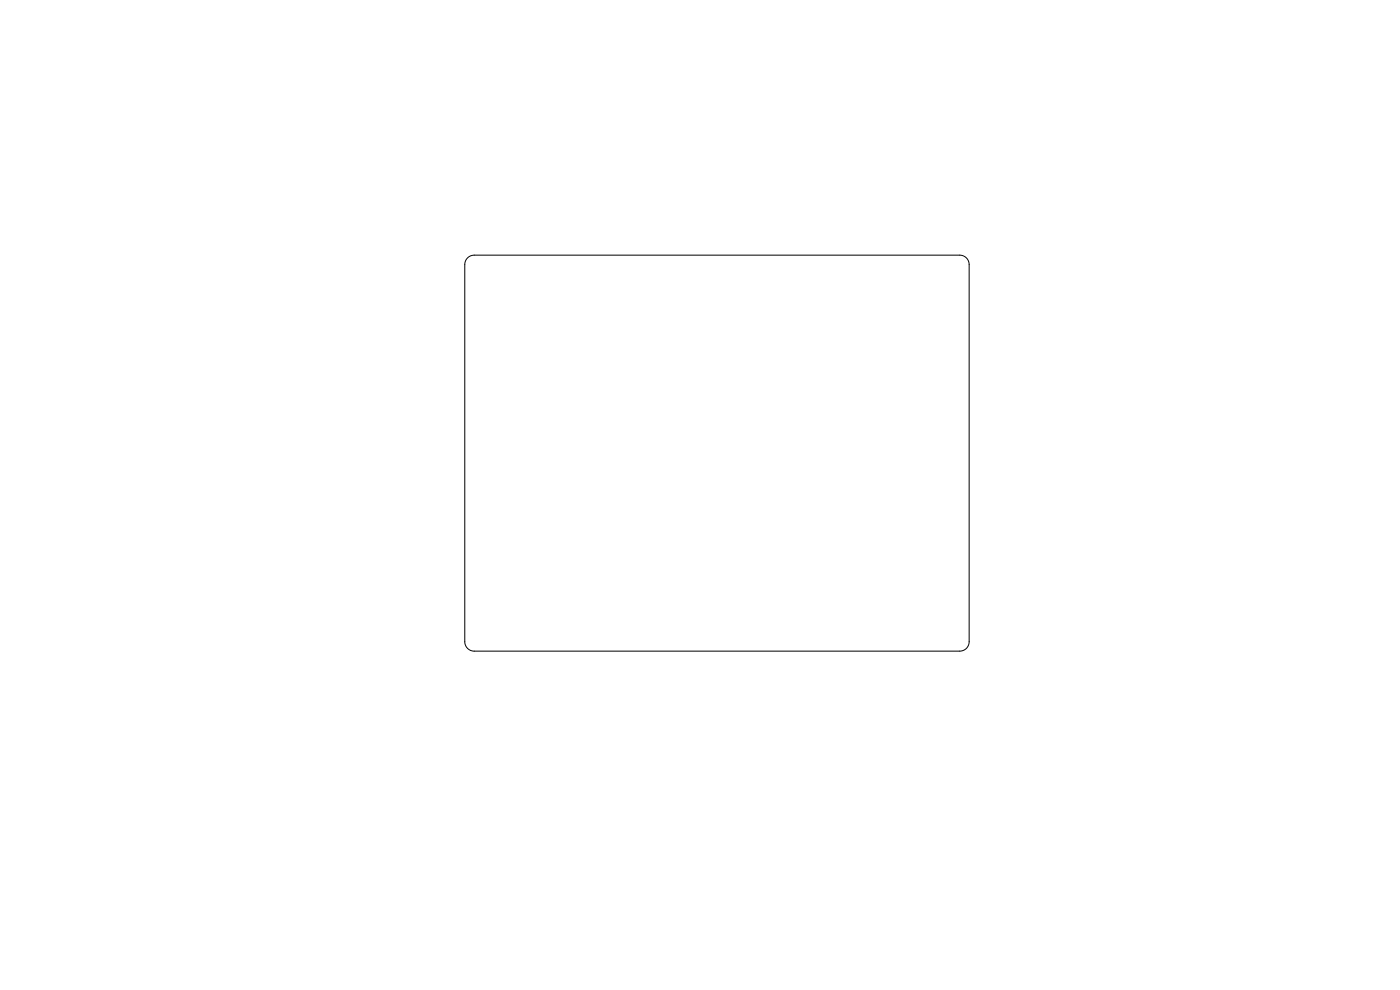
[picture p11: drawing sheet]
<svg xmlns="http://www.w3.org/2000/svg" width="297mm" height="210mm" viewBox="0 0 297 210" stroke-linecap="round" stroke-linejoin="round" font-family="sans-serif">
<path d="M99.2 54.7l.7-.5 .7-.1h103a2 2 0 0 1 2 2v80a2 2 0 0 1-2 2h-103a2 2 0 0 1-2-2v-80l.1-.7z" fill="none" stroke="#000" stroke-width=".21"/>
</svg>
